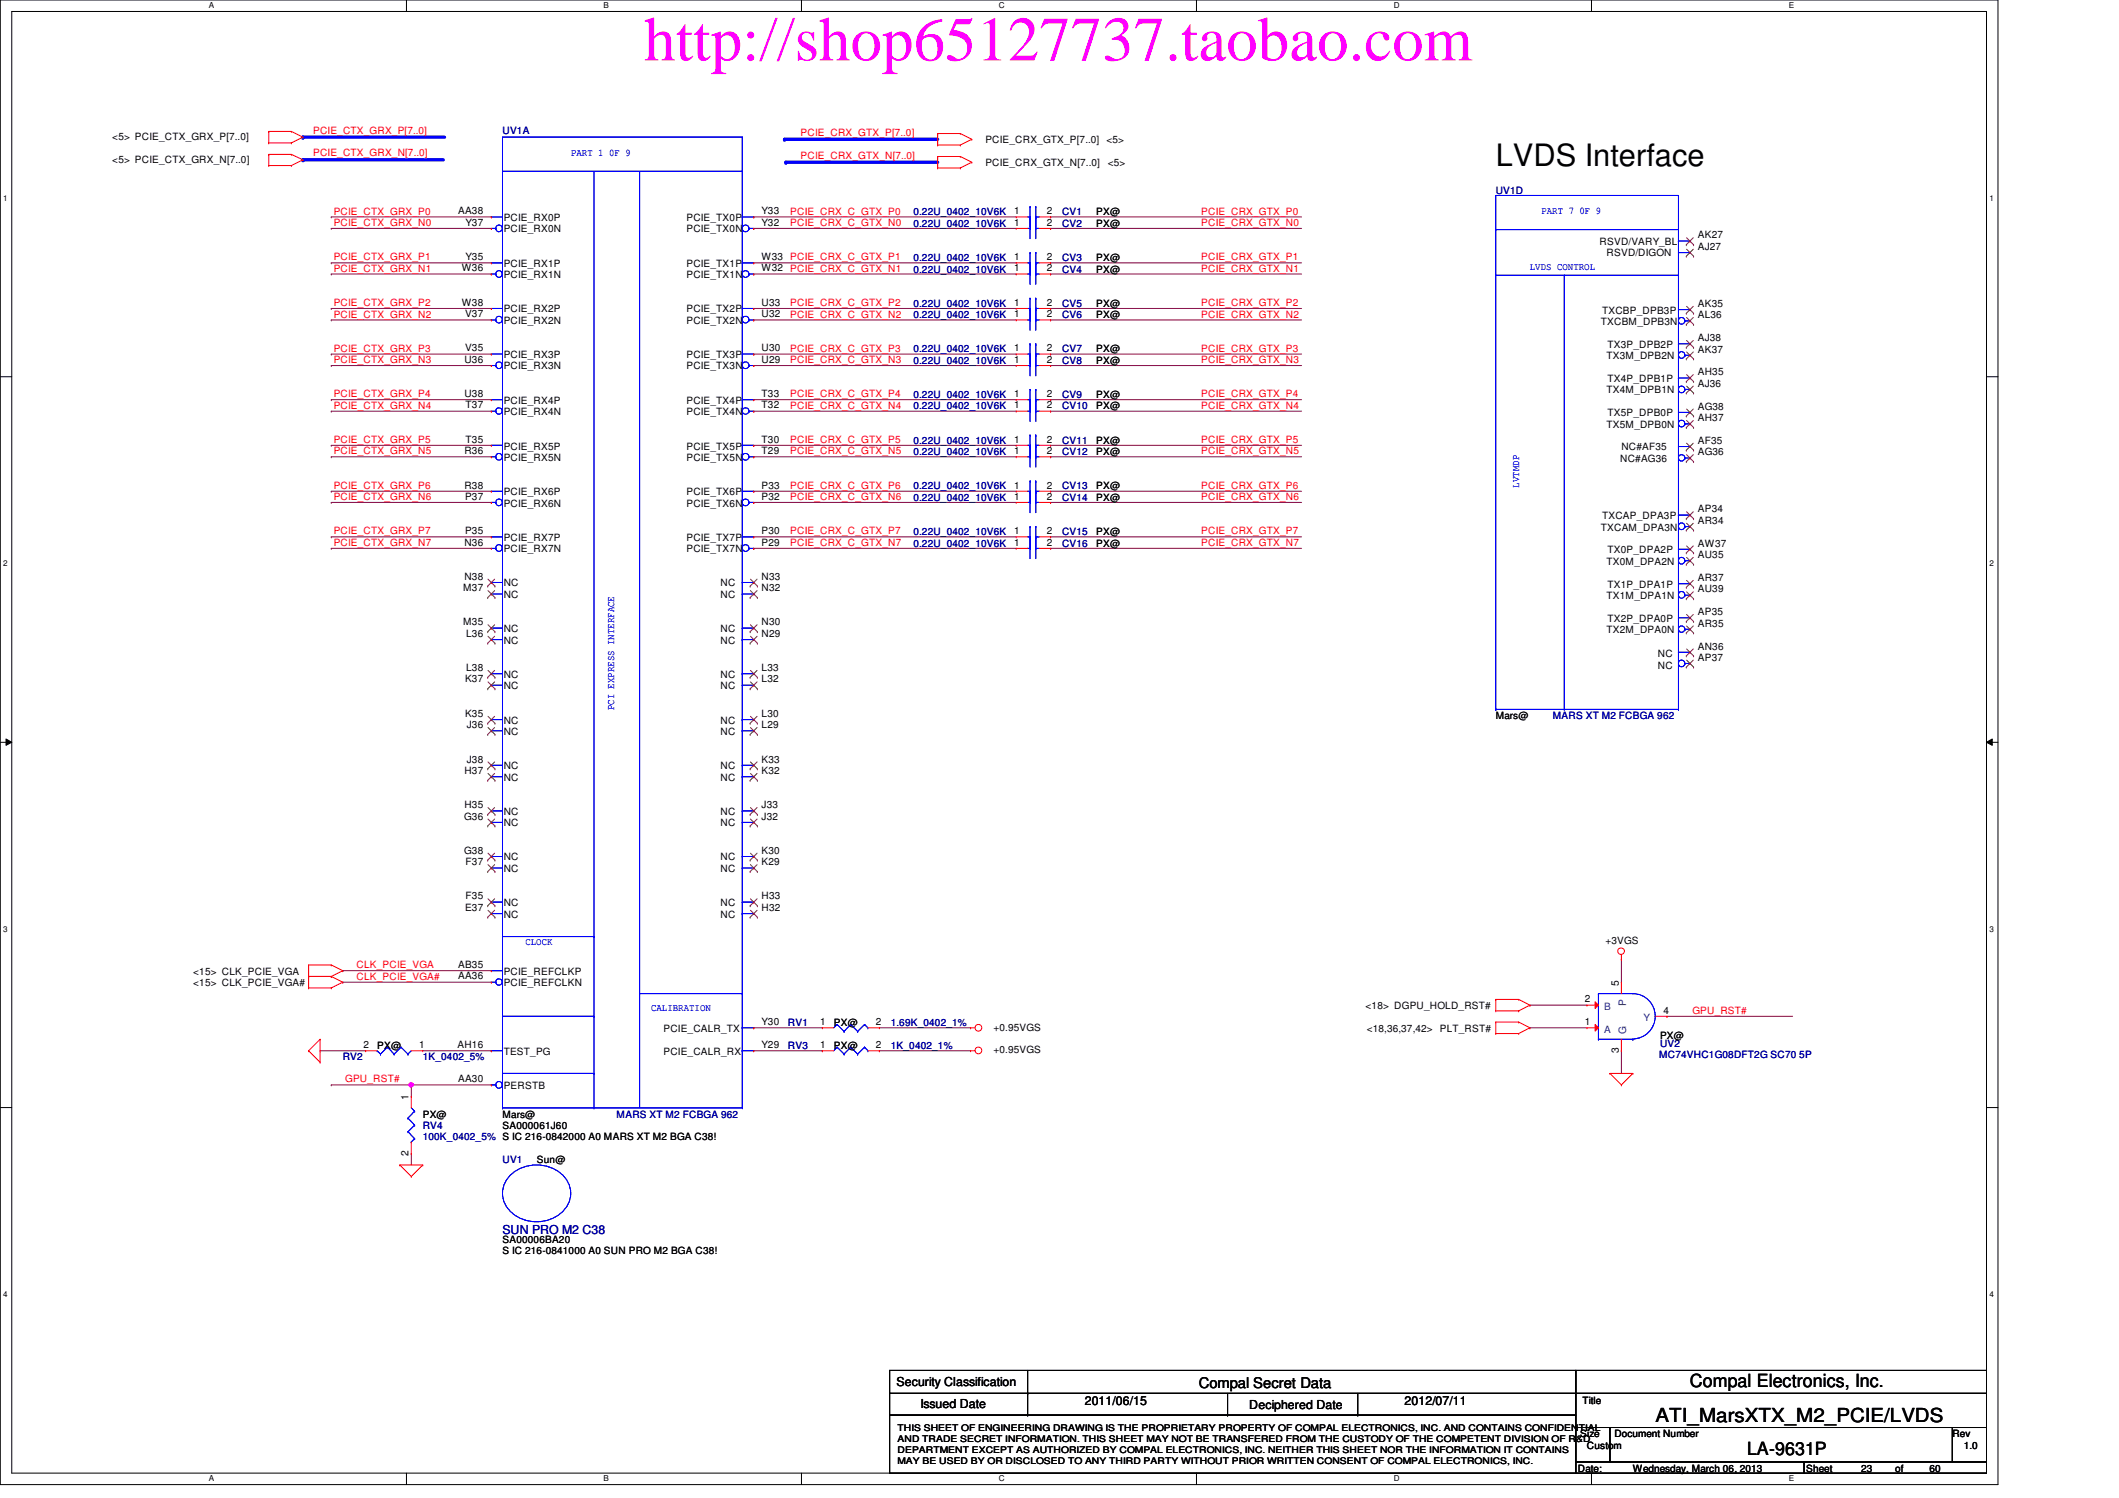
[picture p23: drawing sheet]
<svg xmlns="http://www.w3.org/2000/svg" width="297mm" height="210mm" viewBox="0 0 297 210" stroke-linecap="round" stroke-linejoin="round" font-family="sans-serif">
<defs><g id="words">
<text font-size="8.8" fill="#f0f" x="90.3" y="8.5">http://shop65127737.taobao.com</text>
<text font-size="4.3" x="209.7" y="23.3">LVDS Interface</text>
<text font-size="2.7" x="232.1" y="199.3">ATI_MarsXTX_M2_PCIE/LVDS</text>
<g font-size="2.5">
<text x="236.9" y="194.3">Compal Electronics, Inc.</text>
<text x="244.9" y="203.9">LA-9631P</text>
</g>
<text font-size="2.1" x="168.1" y="194.4">Compal Secret Data</text>
<text font-size="1.7" fill="#000080" x="70.4" y="172.8">SUN PRO M2 C38</text>
<g font-size="1.7">
<text x="125.7" y="194.3">Security Classification</text>
<text x="129" y="197.3">Issued Date</text>
<text x="152.1" y="196.8">2011/06/15</text>
<text x="175.1" y="197.5">Deciphered Date</text>
<text x="196.9" y="196.8">2012/07/11</text>
</g>
<g font-size="1.4">
<text x="15.7" y="19.6">&lt;5&gt; PCIE_CTX_GRX_P[7..0]</text>
<text x="15.7" y="22.8">&lt;5&gt; PCIE_CTX_GRX_N[7..0]</text>
<text x="138.1" y="20.1">PCIE_CRX_GTX_P[7..0]</text>
<text x="138.1" y="23.3">PCIE_CRX_GTX_N[7..0]</text>
<text x="155.1" y="20.1">&lt;5&gt;</text>
<text x="155.3" y="23.3">&lt;5&gt;</text>
<text x="64.2" y="30">AA38</text>
<text x="65.3" y="31.6">Y37</text>
<text x="70.6" y="32.6">PCIE_RX0N</text>
<text x="70.6" y="31">PCIE_RX0P</text>
<text x="96.2" y="32.6">PCIE_TX0N</text>
<text x="96.2" y="31">PCIE_TX0P</text>
<text x="106.8" y="31.6">Y32</text>
<text x="106.8" y="30">Y33</text>
<text x="142.2" y="30">1</text>
<text x="142.2" y="31.6">1</text>
<text x="146.8" y="30">2</text>
<text x="146.8" y="31.6">2</text>
<text x="153.7" y="30.2">PX@</text>
<text x="153.7" y="31.7">PX@</text>
<text x="224.2" y="34.3">RSVD/VARY_BL</text>
<text x="225.2" y="35.9">RSVD/DIGON</text>
<text x="238" y="35">AJ27</text>
<text x="238" y="33.4">AK27</text>
<text x="64.7" y="38">W36</text>
<text x="65.3" y="36.4">Y35</text>
<text x="70.6" y="39">PCIE_RX1N</text>
<text x="70.6" y="37.4">PCIE_RX1P</text>
<text x="96.2" y="39">PCIE_TX1N</text>
<text x="96.2" y="37.4">PCIE_TX1P</text>
<text x="106.8" y="38">W32</text>
<text x="106.8" y="36.4">W33</text>
<text x="142.2" y="38">1</text>
<text x="142.2" y="36.4">1</text>
<text x="146.8" y="38">2</text>
<text x="146.8" y="36.4">2</text>
<text x="153.7" y="38.2">PX@</text>
<text x="153.7" y="36.6">PX@</text>
<text x="64.7" y="42.8">W38</text>
<text x="65.2" y="44.4">V37</text>
<text x="70.6" y="45.4">PCIE_RX2N</text>
<text x="70.6" y="43.8">PCIE_RX2P</text>
<text x="96.2" y="45.4">PCIE_TX2N</text>
<text x="96.2" y="43.8">PCIE_TX2P</text>
<text x="106.8" y="44.4">U32</text>
<text x="106.8" y="42.8">U33</text>
<text x="142.2" y="42.8">1</text>
<text x="142.2" y="44.4">1</text>
<text x="146.8" y="42.8">2</text>
<text x="146.8" y="44.4">2</text>
<text x="153.7" y="43">PX@</text>
<text x="153.7" y="44.6">PX@</text>
<text x="224.4" y="45.5">TXCBM_DPB3N</text>
<text x="224.6" y="43.9">TXCBP_DPB3P</text>
<text x="238" y="47.8">AJ38</text>
<text x="238" y="44.6">AL36</text>
<text x="238" y="43">AK35</text>
<text x="65.1" y="50.8">U36</text>
<text x="65.2" y="49.2">V35</text>
<text x="70.6" y="51.8">PCIE_RX3N</text>
<text x="70.6" y="50.2">PCIE_RX3P</text>
<text x="96.2" y="51.8">PCIE_TX3N</text>
<text x="96.2" y="50.2">PCIE_TX3P</text>
<text x="106.8" y="50.8">U29</text>
<text x="106.8" y="49.2">U30</text>
<text x="142.2" y="49.2">1</text>
<text x="142.2" y="50.8">1</text>
<text x="146.8" y="49.2">2</text>
<text x="146.8" y="50.8">2</text>
<text x="153.7" y="49.4">PX@</text>
<text x="153.7" y="51">PX@</text>
<text x="225.2" y="50.3">TX3M_DPB2N</text>
<text x="225.3" y="53.5">TX4P_DPB1P</text>
<text x="225.3" y="48.7">TX3P_DPB2P</text>
<text x="238" y="52.6">AH35</text>
<text x="238" y="49.4">AK37</text>
<text x="65.1" y="55.6">U38</text>
<text x="65.3" y="57.2">T37</text>
<text x="70.6" y="56.6">PCIE_RX4P</text>
<text x="70.6" y="58.2">PCIE_RX4N</text>
<text x="96.2" y="58.2">PCIE_TX4N</text>
<text x="96.2" y="56.6">PCIE_TX4P</text>
<text x="106.8" y="57.2">T32</text>
<text x="106.8" y="55.6">T33</text>
<text x="142.2" y="57.2">1</text>
<text x="142.2" y="55.6">1</text>
<text x="146.8" y="57.2">2</text>
<text x="146.8" y="55.6">2</text>
<text x="153.7" y="57.4">PX@</text>
<text x="153.7" y="55.8">PX@</text>
<text x="225.2" y="59.9">TX5M_DPB0N</text>
<text x="225.2" y="55.1">TX4M_DPB1N</text>
<text x="225.3" y="58.3">TX5P_DPB0P</text>
<text x="238" y="59">AH37</text>
<text x="238" y="57.4">AG38</text>
<text x="238" y="54.2">AJ36</text>
<text x="65.1" y="63.6">R36</text>
<text x="65.3" y="62">T35</text>
<text x="70.6" y="64.6">PCIE_RX5N</text>
<text x="70.6" y="63">PCIE_RX5P</text>
<text x="96.2" y="64.6">PCIE_TX5N</text>
<text x="96.2" y="63">PCIE_TX5P</text>
<text x="106.8" y="63.6">T29</text>
<text x="106.8" y="62">T30</text>
<text x="142.2" y="63.6">1</text>
<text x="142.2" y="62">1</text>
<text x="146.8" y="63.6">2</text>
<text x="146.8" y="62">2</text>
<text x="153.7" y="63.8">PX@</text>
<text x="153.7" y="62.2">PX@</text>
<text x="227.1" y="64.7">NC#AG36</text>
<text x="227.3" y="63.1">NC#AF35</text>
<text x="238" y="63.8">AG36</text>
<text x="238" y="62.2">AF35</text>
<text x="65.1" y="68.5">R38</text>
<text x="65.2" y="70">P37</text>
<text x="70.6" y="69.4">PCIE_RX6P</text>
<text x="70.6" y="71">PCIE_RX6N</text>
<text x="96.2" y="71">PCIE_TX6N</text>
<text x="96.2" y="69.4">PCIE_TX6P</text>
<text x="106.8" y="70">P32</text>
<text x="106.8" y="68.5">P33</text>
<text x="142.2" y="70">1</text>
<text x="142.2" y="68.5">1</text>
<text x="146.8" y="70">2</text>
<text x="146.8" y="68.5">2</text>
<text x="153.7" y="70.2">PX@</text>
<text x="153.7" y="68.6">PX@</text>
<text x="238" y="71.8">AP34</text>
<text x="65.1" y="76.5">N36</text>
<text x="65.2" y="74.8">P35</text>
<text x="70.6" y="77.4">PCIE_RX7N</text>
<text x="70.6" y="75.8">PCIE_RX7P</text>
<text x="96.2" y="77.4">PCIE_TX7N</text>
<text x="96.2" y="75.8">PCIE_TX7P</text>
<text x="106.8" y="76.5">P29</text>
<text x="106.8" y="74.8">P30</text>
<text x="142.2" y="76.5">1</text>
<text x="142.2" y="74.8">1</text>
<text x="146.8" y="76.5">2</text>
<text x="146.8" y="74.8">2</text>
<text x="153.7" y="76.6">PX@</text>
<text x="153.7" y="75">PX@</text>
<text x="224.4" y="74.3">TXCAM_DPA3N</text>
<text x="224.6" y="72.7">TXCAP_DPA3P</text>
<text x="225.3" y="77.5">TX0P_DPA2P</text>
<text x="238" y="76.6">AW37</text>
<text x="238" y="73.4">AR34</text>
<text x="64.9" y="82.8">M37</text>
<text x="65.1" y="81.2">N38</text>
<text x="70.6" y="82.2">NC</text>
<text x="70.6" y="83.8">NC</text>
<text x="101" y="83.8">NC</text>
<text x="101" y="82.2">NC</text>
<text x="106.8" y="82.8">N32</text>
<text x="106.8" y="81.2">N33</text>
<text x="225.2" y="83.9">TX1M_DPA1N</text>
<text x="225.2" y="79.1">TX0M_DPA2N</text>
<text x="225.3" y="82.3">TX1P_DPA1P</text>
<text x="238" y="83">AU39</text>
<text x="238" y="81.4">AR37</text>
<text x="238" y="78.2">AU35</text>
<text x="64.9" y="87.6">M35</text>
<text x="65.4" y="89.2">L36</text>
<text x="70.6" y="88.6">NC</text>
<text x="101" y="88.6">NC</text>
<text x="106.8" y="89.2">N29</text>
<text x="106.8" y="87.6">N30</text>
<text x="225.2" y="88.7">TX2M_DPA0N</text>
<text x="225.3" y="87.1">TX2P_DPA0P</text>
<text x="238" y="87.8">AR35</text>
<text x="238" y="86.2">AP35</text>
<text x="65.2" y="95.6">K37</text>
<text x="65.4" y="94">L38</text>
<text x="70.6" y="95">NC</text>
<text x="70.6" y="90.2">NC</text>
<text x="101" y="95">NC</text>
<text x="101" y="90.2">NC</text>
<text x="106.8" y="95.6">L32</text>
<text x="106.8" y="94">L33</text>
<text x="232.4" y="93.7">NC</text>
<text x="232.4" y="92.1">NC</text>
<text x="238" y="92.6">AP37</text>
<text x="238" y="91">AN36</text>
<text x="65.2" y="100.5">K35</text>
<text x="70.6" y="101.4">NC</text>
<text x="70.6" y="96.6">NC</text>
<text x="101" y="101.4">NC</text>
<text x="101" y="96.6">NC</text>
<text x="106.8" y="100.5">L30</text>
<text x="209.7" y="100.8">Mars@</text>
<text x="65.4" y="106.8">J38</text>
<text x="65.4" y="102">J36</text>
<text x="70.6" y="107.8">NC</text>
<text x="70.6" y="103">NC</text>
<text x="101" y="107.8">NC</text>
<text x="101" y="103">NC</text>
<text x="106.8" y="106.8">K33</text>
<text x="106.8" y="102">L29</text>
<text x="65.1" y="113.2">H35</text>
<text x="65.1" y="108.5">H37</text>
<text x="70.6" y="109.4">NC</text>
<text x="101" y="109.4">NC</text>
<text x="106.8" y="113.2">J33</text>
<text x="106.8" y="108.5">K32</text>
<text x="65.1" y="119.6">G38</text>
<text x="65.1" y="114.9">G36</text>
<text x="70.6" y="115.8">NC</text>
<text x="70.6" y="114.2">NC</text>
<text x="101" y="115.8">NC</text>
<text x="101" y="114.2">NC</text>
<text x="106.8" y="119.6">K30</text>
<text x="106.8" y="114.9">J32</text>
<text x="65.3" y="121.2">F37</text>
<text x="70.6" y="120.6">NC</text>
<text x="70.6" y="122.2">NC</text>
<text x="101" y="122.2">NC</text>
<text x="101" y="120.6">NC</text>
<text x="106.8" y="121.2">K29</text>
<text x="65.2" y="127.6">E37</text>
<text x="65.3" y="126">F35</text>
<text x="70.6" y="128.6">NC</text>
<text x="70.6" y="127">NC</text>
<text x="101" y="128.6">NC</text>
<text x="101" y="127">NC</text>
<text x="106.8" y="127.6">H32</text>
<text x="106.8" y="126">H33</text>
<text x="27.1" y="136.6">&lt;15&gt; CLK_PCIE_VGA</text>
<text x="64.2" y="137.2">AA36</text>
<text x="64.2" y="135.6">AB35</text>
<text x="70.6" y="136.6">PCIE_REFCLKP</text>
<text x="225" y="132.2">+3VGS</text>
<text x="27.1" y="138.2">&lt;15&gt; CLK_PCIE_VGA#</text>
<text x="70.6" y="138.2">PCIE_REFCLKN</text>
<text x="106.8" y="143.6">Y30</text>
<text x="115" y="143.6">1</text>
<text x="116.9" y="143.8">PX@</text>
<text x="122.8" y="143.6">2</text>
<text x="191.4" y="141.4">&lt;18&gt; DGPU_HOLD_RST#</text>
<text x="222.2" y="140.5">2</text>
<text x="222.2" y="143.6">1</text>
<text x="226.9" y="138.1" transform="rotate(-90 226.9 138.1)">5</text>
<text x="233.2" y="142">4</text>
<text x="51" y="146.9">2</text>
<text x="52.9" y="147">PX@</text>
<text x="58.8" y="146.9">1</text>
<text x="64.1" y="146.9">AH16</text>
<text x="70.6" y="147.8">TEST_PG</text>
<text x="93" y="147.8">PCIE_CALR_RX</text>
<text x="93" y="144.6">PCIE_CALR_TX</text>
<text x="106.8" y="146.9">Y29</text>
<text x="115" y="146.9">1</text>
<text x="116.9" y="147">PX@</text>
<text x="122.8" y="146.9">2</text>
<text x="139.3" y="147.6">+0.95VGS</text>
<text x="139.3" y="144.4">+0.95VGS</text>
<text x="191.6" y="144.6">&lt;18,36,37,42&gt;</text>
<text x="201.8" y="144.6">PLT_RST#</text>
<text x="226.9" y="147.5" transform="rotate(-90 226.9 147.5)">3</text>
<text x="232.7" y="145.5">PX@</text>
<text x="57.3" y="154.1" transform="rotate(-90 57.3 154.1)">1</text>
<text x="64.2" y="151.6">AA30</text>
<text x="70.6" y="152.6">PERSTB</text>
<text x="57.3" y="161.9" transform="rotate(-90 57.3 161.9)">2</text>
<text x="59.3" y="156.6">PX@</text>
<text x="70.4" y="156.6">Mars@</text>
<text x="70.4" y="158.2">SA000061J60</text>
<text x="70.4" y="159.8">S IC 216-0842000 A0 MARS XT M2 BGA C38!</text>
<text x="75.3" y="163">Sun@</text>
<text x="70.4" y="175.8">S IC 216-0841000 A0 SUN PRO M2 BGA C38!</text>
<text x="70.4" y="174.2">SA00006BA20</text>
<text x="221.8" y="196.8">Title</text>
<text x="221.5" y="201.4">Size</text>
<text x="222.5" y="203">Custom</text>
<text x="226.3" y="201.4">Document Number</text>
<text x="273.7" y="201.4">Rev</text>
<text x="275.3" y="203">1.0</text>
<text x="221.2" y="206.2">Date:</text>
<text x="228.9" y="206.2">Wednesday, March 06, 2013</text>
<text x="253.2" y="206.2">Sheet</text>
<text x="260.9" y="206.2">23</text>
<text x="265.7" y="206.2">of</text>
<text x="270.5" y="206.2">60</text>
</g>
<g font-size="1.4" fill="#f00">
<text x="43.9" y="18.8">PCIE_CTX_GRX_P[7..0]</text>
<text x="43.9" y="21.9">PCIE_CTX_GRX_N[7..0]</text>
<text x="112.2" y="19">PCIE_CRX_GTX_P[7..0]</text>
<text x="112.2" y="22.3">PCIE_CRX_GTX_N[7..0]</text>
<text x="46.8" y="30.1">PCIE_CTX_GRX_P0</text>
<text x="46.8" y="31.7">PCIE_CTX_GRX_N0</text>
<text x="110.8" y="30.1">PCIE_CRX_C_GTX_P0</text>
<text x="110.8" y="31.7">PCIE_CRX_C_GTX_N0</text>
<text x="168.4" y="30.1">PCIE_CRX_GTX_P0</text>
<text x="168.4" y="31.7">PCIE_CRX_GTX_N0</text>
<text x="46.8" y="36.5">PCIE_CTX_GRX_P1</text>
<text x="46.8" y="38.1">PCIE_CTX_GRX_N1</text>
<text x="110.8" y="36.5">PCIE_CRX_C_GTX_P1</text>
<text x="110.8" y="38.1">PCIE_CRX_C_GTX_N1</text>
<text x="168.4" y="38.1">PCIE_CRX_GTX_N1</text>
<text x="168.4" y="36.5">PCIE_CRX_GTX_P1</text>
<text x="46.8" y="42.9">PCIE_CTX_GRX_P2</text>
<text x="46.8" y="44.5">PCIE_CTX_GRX_N2</text>
<text x="110.8" y="42.9">PCIE_CRX_C_GTX_P2</text>
<text x="110.8" y="44.5">PCIE_CRX_C_GTX_N2</text>
<text x="168.4" y="42.9">PCIE_CRX_GTX_P2</text>
<text x="168.4" y="44.5">PCIE_CRX_GTX_N2</text>
<text x="46.8" y="49.3">PCIE_CTX_GRX_P3</text>
<text x="46.8" y="50.9">PCIE_CTX_GRX_N3</text>
<text x="110.8" y="49.3">PCIE_CRX_C_GTX_P3</text>
<text x="110.8" y="50.9">PCIE_CRX_C_GTX_N3</text>
<text x="168.4" y="50.9">PCIE_CRX_GTX_N3</text>
<text x="168.4" y="49.3">PCIE_CRX_GTX_P3</text>
<text x="46.8" y="55.7">PCIE_CTX_GRX_P4</text>
<text x="46.8" y="57.3">PCIE_CTX_GRX_N4</text>
<text x="110.8" y="55.7">PCIE_CRX_C_GTX_P4</text>
<text x="110.8" y="57.3">PCIE_CRX_C_GTX_N4</text>
<text x="168.4" y="57.3">PCIE_CRX_GTX_N4</text>
<text x="168.4" y="55.7">PCIE_CRX_GTX_P4</text>
<text x="46.8" y="62.1">PCIE_CTX_GRX_P5</text>
<text x="46.8" y="63.7">PCIE_CTX_GRX_N5</text>
<text x="110.8" y="62.1">PCIE_CRX_C_GTX_P5</text>
<text x="110.8" y="63.7">PCIE_CRX_C_GTX_N5</text>
<text x="168.4" y="63.7">PCIE_CRX_GTX_N5</text>
<text x="168.4" y="62.1">PCIE_CRX_GTX_P5</text>
<text x="46.8" y="68.5">PCIE_CTX_GRX_P6</text>
<text x="46.8" y="70.1">PCIE_CTX_GRX_N6</text>
<text x="110.8" y="68.5">PCIE_CRX_C_GTX_P6</text>
<text x="110.8" y="70.1">PCIE_CRX_C_GTX_N6</text>
<text x="168.4" y="68.5">PCIE_CRX_GTX_P6</text>
<text x="168.4" y="70.1">PCIE_CRX_GTX_N6</text>
<text x="46.8" y="74.9">PCIE_CTX_GRX_P7</text>
<text x="46.8" y="76.5">PCIE_CTX_GRX_N7</text>
<text x="110.8" y="74.9">PCIE_CRX_C_GTX_P7</text>
<text x="110.8" y="76.5">PCIE_CRX_C_GTX_N7</text>
<text x="168.4" y="76.5">PCIE_CRX_GTX_N7</text>
<text x="168.4" y="74.9">PCIE_CRX_GTX_P7</text>
<text x="50" y="135.7">CLK_PCIE_VGA</text>
<text x="50" y="137.3">CLK_PCIE_VGA#</text>
<text x="237.2" y="142.1">GPU_RST#</text>
<text x="48.4" y="151.7">GPU_RST#</text>
</g>
<g font-size="1.4" fill="#000080">
<text x="70.4" y="18.8">UV1A</text>
<text x="209.7" y="27.1">UV1D</text>
<text x="128.1" y="30.2">0.22U_0402_10V6K</text>
<text x="128.1" y="31.7">0.22U_0402_10V6K</text>
<text x="148.9" y="30.2">CV1</text>
<text x="148.9" y="31.7">CV2</text>
<text x="128.1" y="38.2">0.22U_0402_10V6K</text>
<text x="128.1" y="36.6">0.22U_0402_10V6K</text>
<text x="148.9" y="38.2">CV4</text>
<text x="148.9" y="36.6">CV3</text>
<text x="128.1" y="43">0.22U_0402_10V6K</text>
<text x="128.1" y="44.6">0.22U_0402_10V6K</text>
<text x="148.9" y="43">CV5</text>
<text x="148.9" y="44.6">CV6</text>
<text x="128.1" y="49.4">0.22U_0402_10V6K</text>
<text x="128.1" y="51">0.22U_0402_10V6K</text>
<text x="148.9" y="49.4">CV7</text>
<text x="148.9" y="51">CV8</text>
<text x="128.1" y="57.4">0.22U_0402_10V6K</text>
<text x="128.1" y="55.8">0.22U_0402_10V6K</text>
<text x="148.9" y="57.4">CV10</text>
<text x="148.9" y="55.8">CV9</text>
<text x="128.1" y="63.8">0.22U_0402_10V6K</text>
<text x="128.1" y="62.2">0.22U_0402_10V6K</text>
<text x="148.9" y="63.8">CV12</text>
<text x="148.9" y="62.2">CV11</text>
<text x="128.1" y="70.2">0.22U_0402_10V6K</text>
<text x="128.1" y="68.6">0.22U_0402_10V6K</text>
<text x="148.9" y="70.2">CV14</text>
<text x="148.9" y="68.6">CV13</text>
<text x="128.1" y="76.6">0.22U_0402_10V6K</text>
<text x="128.1" y="75">0.22U_0402_10V6K</text>
<text x="148.9" y="76.6">CV16</text>
<text x="148.9" y="75">CV15</text>
<text x="217.7" y="100.8">MARS XT M2 FCBGA 962</text>
<text x="110.4" y="143.8">RV1</text>
<text x="124.9" y="143.8">1.69K_0402_1%</text>
<text x="48" y="148.6">RV2</text>
<text x="59.3" y="148.6">1K_0402_5%</text>
<text x="110.4" y="147">RV3</text>
<text x="124.9" y="147">1K_0402_1%</text>
<text x="232.6" y="148.3">MC74VHC1G08DFT2G SC70 5P</text>
<text x="232.7" y="146.6">UV2</text>
<text x="59.3" y="158.2">RV4</text>
<text x="59.3" y="159.8">100K_0402_5% S IC 216-0842000 A0 MARS XT M2 BGA C38!</text>
<text x="86.4" y="156.6">MARS XT M2 FCBGA 962</text>
<text x="70.4" y="163">UV1</text>
</g>
<g font-size="1.4" fill="#00f">
<text x="80" y="21.8">PART 1 0F 9</text>
<text x="216.1" y="30">PART 7 0F 9</text>
<text x="214.5" y="37.8">LVDS CONTROL</text>
<text x="213" y="68.3" transform="rotate(-90 213 68.3)">LVTMDP</text>
<text x="86.1" y="99.5" transform="rotate(-90 86.1 99.5)">PCI EXPRESS INTERFACE</text>
<text x="73.7" y="132.4">CLOCK</text>
<text x="91.3" y="141.7">CALIBRATION</text>
</g>
<g font-size="1.4" fill="#004080">
<text x="224.9" y="141.5">B</text>
<text x="228" y="141" transform="rotate(-90 228 141)">P</text>
<text x="230.4" y="143.1">Y</text>
<text x="224.9" y="144.7">A</text>
<text x="228" y="144.8" transform="rotate(-90 228 144.8)">G</text>
</g>
<g font-size="1.3">
<text x="125.8" y="200.6">THIS SHEET OF ENGINEERING DRAWING IS THE PROPRIETARY PROPERTY OF COMPAL ELECTRONICS, INC. AND CONTAINS CONFIDENTIAL</text>
<text x="125.8" y="202.1">AND TRADE SECRET INFORMATION. THIS SHEET MAY NOT BE TRANSFERED FROM THE CUSTODY OF THE COMPETENT DIVISION OF R&amp;D</text>
<text x="125.8" y="203.6">DEPARTMENT EXCEPT AS AUTHORIZED BY COMPAL ELECTRONICS, INC. NEITHER THIS SHEET NOR THE INFORMATION IT CONTAINS</text>
<text x="125.8" y="205.1">MAY BE USED BY OR DISCLOSED TO ANY THIRD PARTY WITHOUT PRIOR WRITTEN CONSENT OF COMPAL ELECTRONICS, INC.</text>
</g>
<g font-size="1.1">
<text x="29.3" y="1.1">A</text>
<text x="84.6" y="1.1">B</text>
<text x="140" y="1.1">C</text>
<text x="195.4" y="1.1">D</text>
<text x="250.7" y="1.1">E</text>
<text x=".5" y="28.2">1</text>
<text x="278.9" y="28.2">1</text>
<text x=".5" y="79.3">2</text>
<text x="278.9" y="79.3">2</text>
<text x=".5" y="130.6">3</text>
<text x="278.9" y="130.6">3</text>
<text x=".5" y="181.7">4</text>
<text x="278.9" y="181.7">4</text>
<text x="29.3" y="207.6">A</text>
<text x="84.6" y="207.6">B</text>
<text x="140" y="207.6">C</text>
<text x="195.4" y="207.6">D</text>
<text x="250.7" y="207.6">E</text>
</g>
</g></defs>
<path d="M0 0h280.1v208h-280.1zM1.6 1.6h276.9v204.8h-276.9z" fill="none" stroke="#000" stroke-width=".14"/>
<g fill="#fff">
<path d="M29.3 .2h.7v1.2h-.7z"/>
<path d="M29.3 206.6h.7v1.2h-.7z"/>
</g>
<path d="M57 0v1.6M57 206.4v1.6" fill="none" stroke="#000" stroke-width=".14"/>
<g fill="#fff">
<path d="M84.6 .2h.7v1.2h-.7z"/>
<path d="M84.6 206.6h.7v1.2h-.7z"/>
</g>
<path d="M112.3 0v1.6M112.3 206.4v1.6" fill="none" stroke="#000" stroke-width=".14"/>
<g fill="#fff">
<path d="M140 .2h.8v1.2h-.8z"/>
<path d="M140 206.6h.8v1.2h-.8z"/>
</g>
<path d="M167.7 0v1.6M167.7 206.4v1.6" fill="none" stroke="#000" stroke-width=".14"/>
<g fill="#fff">
<path d="M195.4 .2h.7v1.2h-.7z"/>
<path d="M195.4 206.6h.7v1.2h-.7z"/>
</g>
<path d="M223.1 0v1.6M223.1 206.4v1.6" fill="none" stroke="#000" stroke-width=".14"/>
<g fill="#fff">
<path d="M250.7 .2h.8v1.2h-.8z"/>
<path d="M250.7 206.6h.8v1.2h-.8z"/>
<path d="M.5 27.2h.6v1.2h-.6z"/>
<path d="M278.9 27.2h.6v1.2h-.6z"/>
<path d="M.5 78.4h.6v1.1h-.6z"/>
<path d="M278.9 78.4h.6v1.1h-.6z"/>
</g>
<path d="M0 52.8h1.6M278.5 52.8h1.6" fill="none" stroke="#000" stroke-width=".14"/>
<g fill="#fff">
<path d="M.5 129.6h.6v1.2h-.6z"/>
<path d="M278.9 129.6h.6v1.2h-.6z"/>
</g>
<path d="M0 104h1.6M.8 103.5l.8 .5-.8 .4zM278.5 104l.8-.5v.9zM278.5 104h1.6" fill="none" stroke="#000" stroke-width=".14"/>
<path d="M.8 103.5l.8 .5-.8 .4zM278.5 104l.8-.5v.9z" fill="#000"/>
<g fill="#fff">
<path d="M.5 180.8h.6v1.1h-.6z"/>
<path d="M278.9 180.8h.6v1.1h-.6z"/>
</g>
<path d="M0 155.2h1.6M278.5 155.2h1.6" fill="none" stroke="#000" stroke-width=".14"/>
<g fill="none" stroke="#800040" stroke-width=".14">
<path d="M46.4 36.8h.1M46.4 38.4h.1M46.4 30.4h.1M46.4 32h.1M46.4 36.8h22.5M46.4 38.4h22.5M46.4 30.4h22.5M46.4 32h22.5M105.7 36.8h.1M105.7 38.4h.1M105.7 30.4h.1M105.7 32h.1"/>
<path d="M105.7 36.8h36.7M105.7 38.4h36.7M105.7 30.4h36.7M105.7 32h36.7M147.3 38.4h.1M147.3 36.8h.1M147.3 30.4h.1M147.3 32h.1M147.3 36.8h35.2M147.3 38.4h35.2M147.3 30.4h35.2M147.3 32h35.2"/>
<path d="M46.4 56h.1M46.4 57.6h.1M46.4 49.6h.1M46.4 51.2h.1M46.4 43.2h.1M46.4 44.8h.1M46.4 56h22.5M46.4 57.6h22.5M46.4 49.6h22.5M46.4 51.2h22.5M46.4 43.2h22.5M46.4 44.8h22.5"/>
<path d="M105.7 56h.1M105.7 57.6h.1M105.7 49.6h.1M105.7 51.2h.1M105.7 43.2h.1M105.7 44.8h.1M105.7 56h36.7M105.7 57.6h36.7M105.7 49.6h36.7M105.7 51.2h36.7M105.7 43.2h36.7M105.7 44.8h36.7"/>
<path d="M147.3 57.6h.1M147.3 56h.1M147.3 51.2h.1M147.3 49.6h.1M147.3 43.2h.1M147.3 44.8h.1M147.3 56h35.2M147.3 57.6h35.2M147.3 49.6h35.2M147.3 51.2h35.2M147.3 43.2h35.2M147.3 44.8h35.2"/>
<path d="M46.4 62.4h.1M46.4 64h.1M46.4 75.2h.1M46.4 76.8h.1M46.4 68.8h.1M46.4 70.4h.1M46.4 68.8h22.5M46.4 70.4h22.5M46.4 75.2h22.5M46.4 76.8h22.5M46.4 62.4h22.5M46.4 64h22.5"/>
<path d="M105.7 68.8h.1M105.7 70.4h.1M105.7 75.2h.1M105.7 76.8h.1M105.7 62.4h.1M105.7 64h.1M105.7 68.8h36.7M105.7 70.4h36.7M105.7 75.2h36.7M105.7 76.8h36.7M105.7 62.4h36.7M105.7 64h36.7"/>
<path d="M147.3 68.8h.1M147.3 70.4h.1M147.3 76.8h.1M147.3 75.2h.1M147.3 64h.1M147.3 62.4h.1M147.3 68.8h35.2M147.3 70.4h35.2M147.3 75.2h35.2M147.3 76.8h35.2M147.3 62.4h35.2M147.3 64h35.2"/>
<path d="M48 136h.1M48 137.6h.1M48 136h20.9M48 137.6h20.9"/>
</g>
<path d="M42.5 19.2h19.8" fill="none" stroke="#00f" stroke-width=".47"/>
<circle cx="42.5" cy="19.2" r=".23" fill="#00f"/>
<path d="M42.5 22.4h19.6" fill="none" stroke="#00f" stroke-width=".47"/>
<circle cx="42.5" cy="22.4" r=".23" fill="#00f"/>
<path d="M110 19.5h21.4" fill="none" stroke="#00f" stroke-width=".47"/>
<circle cx="110" cy="19.5" r=".23" fill="#00f"/>
<path d="M110.1 22.7h21.3" fill="none" stroke="#00f" stroke-width=".47"/>
<circle cx="110.1" cy="22.7" r=".23" fill="#00f"/>
<path d="M57.7 152h.1M57.7 152h11.2" fill="none" stroke="#800040" stroke-width=".14"/>
<circle cx="57.6" cy="152" r=".31" fill="#f0f"/>
<circle cx="57.6" cy="152" r=".31" fill="none" stroke="#f0f" stroke-width=".14"/>
<g fill="none" stroke="#800040" stroke-width=".14">
<path d="M227.3 134.4h.1M227.3 134.4v3.2M44.9 147.2h.1M44.9 147.2h6.4M46.4 152h.1M46.4 152h11.3M57.7 152h.1M57.7 152v1.6M59.3 147.2h9.6M68.9 147.2h.1M105.7 144h.1M105.7 144h9.6"/>
<path d="M105.7 147.2h9.6M115.3 147.2h.1M123.3 147.2h.1M123.3 144h12.8M123.3 147.2h12.8M136.1 144h.1M214.5 144h.1M214.5 140.8h.1M214.5 144h8M214.5 140.8h8M227.3 147.2h.1M227.3 147.2v3.2"/>
<path d="M233.7 142.4h.1M233.7 142.4h17.6M57.7 161.6h.1M57.7 161.6v1.6"/>
</g>
<g fill="none" stroke="#f00" stroke-width=".14">
<path d="M37.7 18.4h.1M37.7 18.4h3.1M37.7 18.4v1.6M40.8 18.4h.1M40.8 18.4l1.7 .8M42.5 19.2h.1M42.5 19.2l-1.7 .8M131.4 18.7h.1M131.4 18.7h3.2M131.4 18.7v1.6M134.6 18.7h.1M134.6 18.7l1.6 .8"/>
<path d="M136.2 19.5h.1M136.2 19.5l-1.6 .8M37.7 20h.1M37.7 23.2h.1M37.7 21.6h.1M37.7 20h3.1M37.7 21.6v1.6M37.7 21.6h3.1M37.7 23.2h3.1M40.8 20h.1M40.8 21.6h.1M40.8 23.2h.1"/>
<path d="M40.8 21.6l1.7 .8M42.5 22.4h.1M42.5 22.4l-1.7 .8M131.4 20.3h.1M131.4 23.5h.1M131.4 21.9h.1M131.4 20.3h3.2M131.4 21.9v1.6M131.4 21.9h3.2M131.4 23.5h3.2M134.6 20.3h.1M134.6 21.9h.1"/>
<path d="M134.6 23.5h.1M134.6 21.9l1.6 .8M136.2 22.7h.1M136.2 22.7l-1.6 .8M142.4 70.4h.1M142.4 70.4h1.7M145.7 70.4h1.6M147.3 70.4h.1M43.3 135.2h.1M43.3 136.8h.1M43.3 138.4h.1M43.3 136.8h3.1"/>
<path d="M43.3 135.2h3.1M43.3 135.2v3.2M43.3 138.4h3.1M46.4 136.8h.1M46.4 135.2h.1M46.4 138.4h.1M46.4 135.2l1.6 .8M46.4 136.8l1.6 .8M48 136h.1M48 137.6h.1M48 136l-1.6 .8M48 137.6l-1.6 .8"/>
<path d="M227.3 134.4h.1M227.3 133.8v.6M43.3 147.2h.1M43.3 147.2l1.6 1.6M44.9 145.6h.1M44.9 148.8h.1M44.9 145.6v3.2M44.9 145.6l-1.6 1.6M115.3 147.2h.1M115.3 147.2h1.6M121.7 147.2h1.6M123.3 147.2h.1"/>
<path d="M136.1 147.2h.1M136.1 144h.1M136.1 147.2h.6M136.1 144h.6M209.7 144.8h.1M209.7 143.2h.1M209.7 141.6h.1M209.7 140h.1M209.7 143.2h3.2M209.7 144.8h3.2M209.7 140v1.6M209.7 143.2v1.6"/>
<path d="M209.7 140h3.2M209.7 141.6h3.2M212.9 143.2h.1M212.9 144.8h.1M212.9 140h.1M212.9 141.6h.1M212.9 143.2l1.6 .8M212.9 140l1.6 .8M214.5 144h.1M214.5 140.8h.1M214.5 144l-1.6 .8M214.5 140.8l-1.6 .8"/>
<path d="M225.7 150.4h.1M225.7 150.4h3.2M225.7 150.4l1.6 1.6M227.3 152h.1M228.9 150.4h.1M228.9 150.4l-1.6 1.6M56 163.2h.1M56 163.2h3.3M56 163.2l1.7 1.6M57.7 164.8h.1M59.3 163.2h.1M59.3 163.2l-1.6 1.6"/>
<circle cx="227.2" cy="133.3" r=".46"/>
<circle cx="137.1" cy="147.2" r=".47"/>
<circle cx="137.1" cy="144" r=".47"/>
</g>
<g fill="none" stroke="#000" stroke-width=".14">
<path d="M124.7 192h96.2v3.2h-96.2zM124.7 195.2h96.2v3.1h-96.2zM124.7 198.3h96.2v8.1h-96.2zM144.1 195.2h.1M144.1 198.3h.1M144.1 192v6.3M172.1 198.3h.1M172.1 195.2v3.1M190.3 198.3h.1M190.3 195.2v3.1M220.9 192h57.6v3.2h-57.6zM220.9 195.2h57.6v4.8h-57.6z"/>
<path d="M220.9 200h4.8v4.9h-4.8zM220.9 204.9h32v1.5h-32zM225.7 200h48v4.9h-48zM252.9 204.9h25.6v1.5h-25.6zM273.7 200h4.8v4.9h-4.8z"/>
</g>
<g fill="none" stroke="#00f" stroke-width=".14">
<path d="M144.1 70.4h.3M144.4 70.4h.1M144.4 69h.1M144.4 69v2.8M145.2 69h.1M145.2 70.4h.1M145.2 70.4h.5M145.2 69v2.8M224.1 139.2h.1M224.1 139.2h4.8a3.2 3.2 0 0 1 3.1 3.2 3.2 3.2 0 0 1-3.1 3.2M224.1 139.2v6.4M117.3 146.7h.1"/>
<path d="M117.3 146.7l-.4 .5M117.3 146.7l1 1M118.3 147.7h.1M119.2 146.7h.1M119.2 146.7l-.9 1M119.2 146.7l1 1M120.2 147.7h.1M121.2 146.7h.1M121.2 146.7l-1 1M121.2 146.7l.5 .5M121.7 147.2h.1M224.1 145.6h.1"/>
<path d="M224.1 145.6h4.8M228.9 145.6h.1M71.6 164.7a5.4 5.4 0 0 1 7.7 .5 3.5 3.5 0 0 1-1 5 5.3 5.3 0 0 1-7.2-1 3.5 3.5 0 0 1 .5-4.5z"/>
</g>
<path d="M223.6 140.4l.5 .4-.5 .5z" fill="#f00"/>
<path d="M222.5 140.8h.1M222.5 140.8h1.6M223.6 140.4l.5 .4-.5 .5z" fill="none" stroke="#f00" stroke-width=".14"/>
<path d="M223.6 143.6l.5 .4-.5 .5z" fill="#f00"/>
<g fill="none" stroke="#f00" stroke-width=".14">
<path d="M68.9 38.4h.1M68.9 36.8h.1M68.9 32h.1M68.9 30.4h.1M105.7 38.4h.1M105.7 36.8h.1M105.7 32h.1M105.7 30.4h.1M142.4 38.4h.1M142.4 36.8h.1M142.4 30.4h.1M142.4 32h.1"/>
<path d="M142.4 38.4h1.7M142.4 36.8h1.7M142.4 30.4h1.7M142.4 32h1.7M145.7 38.4h1.6M145.7 36.8h1.6M145.7 30.4h1.6M145.7 32h1.6M147.3 38.4h.1M147.3 36.8h.1M147.3 30.4h.1M147.3 32h.1"/>
<path d="M236.9 35.4h.1M236.9 33.8h.1M68.9 57.6h.1M68.9 56h.1M68.9 51.2h.1M68.9 49.6h.1M68.9 44.8h.1M68.9 43.2h.1M105.7 57.6h.1M105.7 56h.1M105.7 51.2h.1M105.7 49.6h.1"/>
<path d="M105.7 44.8h.1M105.7 43.2h.1M142.4 43.2h.1M142.4 57.6h.1M142.4 56h.1M142.4 49.6h.1M142.4 44.8h.1M142.4 51.2h.1M142.4 43.2h1.7M142.4 57.6h1.7M142.4 56h1.7M142.4 49.6h1.7"/>
<path d="M142.4 44.8h1.7M142.4 51.2h1.7M145.7 43.2h1.6M145.7 57.6h1.6M145.7 56h1.6M145.7 49.6h1.6M145.7 44.8h1.6M145.7 51.2h1.6M147.3 43.2h.1M147.3 57.6h.1M147.3 56h.1M147.3 49.6h.1"/>
<path d="M147.3 44.8h.1M147.3 51.2h.1M236.9 59.4h.1M236.9 57.8h.1M236.9 54.6h.1M236.9 53h.1M236.9 49.8h.1M236.9 48.2h.1M236.9 45h.1M236.9 43.4h.1M68.9 76.8h.1M68.9 75.2h.1"/>
<path d="M68.9 70.4h.1M68.9 68.8h.1M68.9 64h.1M68.9 62.4h.1M105.7 76.8h.1M105.7 75.2h.1M105.7 70.4h.1M105.7 68.8h.1M105.7 64h.1M105.7 62.4h.1M142.4 64h.1M142.4 68.8h.1"/>
<path d="M142.4 62.4h.1M142.4 76.8h.1M142.4 75.2h.1M142.4 64h1.7M142.4 68.8h1.7M142.4 62.4h1.7M142.4 76.8h1.7M142.4 75.2h1.7M145.7 64h1.6M145.7 68.8h1.6M145.7 62.4h1.6M145.7 76.8h1.6"/>
<path d="M145.7 75.2h1.6M147.3 64h.1M147.3 68.8h.1M147.3 62.4h.1M147.3 76.8h.1M147.3 75.2h.1M236.9 78.6h.1M236.9 77h.1M236.9 73.8h.1M236.9 72.2h.1M236.9 64.2h.1M236.9 62.6h.1"/>
<path d="M68.9 96h.1M68.9 94.4h.1M68.9 89.6h.1M68.9 88h.1M68.9 83.2h.1M68.9 81.6h.1M105.7 96h.1M105.7 94.4h.1M105.7 89.6h.1M105.7 88h.1M105.7 83.2h.1M105.7 81.6h.1"/>
<path d="M236.9 93h.1M236.9 91.4h.1M236.9 88.2h.1M236.9 86.6h.1M236.9 83.4h.1M236.9 81.8h.1M68.9 115.2h.1M68.9 113.6h.1M68.9 108.8h.1M68.9 107.2h.1M68.9 102.4h.1M68.9 100.8h.1"/>
<path d="M105.7 115.2h.1M105.7 113.6h.1M105.7 108.8h.1M105.7 107.2h.1M105.7 102.4h.1M105.7 100.8h.1M68.9 137.6h.1M68.9 136h.1M68.9 128h.1M68.9 126.4h.1M68.9 121.6h.1M68.9 120h.1"/>
<path d="M105.7 128h.1M105.7 126.4h.1M105.7 121.6h.1M105.7 120h.1M227.3 137.6h.1M227.3 137.6v1.6M51.3 147.2h.1M51.3 147.2h1.6M57.7 153.6h.1M57.7 153.6v1.6M57.7 147.2h1.6M59.3 147.2h.1"/>
<path d="M68.9 152h.1M68.9 147.2h.1M105.7 147.2h.1M105.7 144h.1M115.3 144h.1M115.3 144h1.6M121.7 144h1.6M123.3 144h.1M222.5 144h.1M222.5 144h1.6M223.6 143.6l.5 .4-.5 .5zM227.3 147.2h.1"/>
<path d="M227.3 145.6v1.6M232.1 142.4h1.6M233.7 142.4h.1M57.7 161.6h.1M57.7 160v1.6"/>
</g>
<g fill="none" stroke="#00f" stroke-width=".14">
<path d="M104.1 19.2h.1M104.1 19.2h-33.7v136M104.1 19.2v136M68.9 38.4h.6M68.9 36.8h1.5M68.9 30.4h1.5M68.9 32h.6M69.5 38.4h.1M69.5 32h.1M70.4 36.8h.1M70.4 30.4h.1M70.4 24h.1"/>
<path d="M70.4 24h33.7M83.3 24v131.2M89.7 24h.1M89.7 24v131.2M104.1 36.8h.1M104.1 30.4h.1M104.1 36.8h1.6M104.1 30.4h1.6M105 38.4h.1M105 32h.1M105 38.4h.7M105 32h.7"/>
<path d="M144.1 38.4h.3M144.1 36.8h.3M144.1 30.4h.3M144.1 32h.3M144.4 38.4h.1M144.4 37h.1M144.4 36.8h.1M144.4 35.4h.1M144.4 30.4h.1M144.4 29h.1M144.4 32h.1M144.4 30.6h.1"/>
<path d="M144.4 29v4.4M144.4 35.4v4.4M145.2 37h.1M145.2 38.4h.1M145.2 35.4h.1M145.2 36.8h.1M145.2 29h.1M145.2 30.4h.1M145.2 30.6h.1M145.2 32h.1M145.2 29v4.4M145.2 35.4v4.4"/>
<path d="M145.2 38.4h.5M145.2 36.8h.5M145.2 30.4h.5M145.2 32h.5M209.7 32.2h.1M209.7 32.2h25.6M209.7 38.6h25.6M219.3 38.6v60.8M235.3 33.8h.1M235.3 35.4h.1M235.3 38.6h.1M235.3 27.4h.1"/>
<path d="M235.3 33.8h1.6M235.3 35.4h1.6M235.3 27.4h-25.6v72M235.3 27.4v72M68.9 43.2h1.5M68.9 57.6h.6M68.9 56h1.5M68.9 49.6h1.5M68.9 51.2h.6M68.9 44.8h.6M69.5 57.6h.1M69.5 51.2h.1"/>
<path d="M69.5 44.8h.1M70.4 56h.1M70.4 49.6h.1M70.4 43.2h.1M104.1 56h.1M104.1 49.6h.1M104.1 43.2h.1M104.1 43.2h1.6M104.1 56h1.6M104.1 49.6h1.6M105 57.6h.1M105 51.2h.1"/>
<path d="M105 44.8h.1M105 57.6h.7M105 51.2h.7M105 44.8h.7M144.1 43.2h.3M144.1 57.6h.3M144.1 56h.3M144.1 49.6h.3M144.1 51.2h.3M144.1 44.8h.3M144.4 43.2h.1M144.4 41.8h.1"/>
<path d="M144.4 57.6h.1M144.4 56.2h.1M144.4 56h.1M144.4 54.6h.1M144.4 49.6h.1M144.4 48.2h.1M144.4 44.8h.1M144.4 43.4h.1M144.4 51.2h.1M144.4 49.8h.1M144.4 41.8v4.5M144.4 48.2v4.5"/>
<path d="M144.4 54.6v4.5M145.2 41.8h.1M145.2 43.2h.1M145.2 56.2h.1M145.2 57.6h.1M145.2 54.6h.1M145.2 56h.1M145.2 48.2h.1M145.2 49.6h.1M145.2 43.4h.1M145.2 44.8h.1M145.2 49.8h.1"/>
<path d="M145.2 51.2h.1M145.2 41.8v4.5M145.2 48.2v4.5M145.2 54.6v4.5M145.2 43.2h.5M145.2 57.6h.5M145.2 56h.5M145.2 49.6h.5M145.2 51.2h.5M145.2 44.8h.5M235.3 57.8h.1M235.3 53h.1"/>
<path d="M235.3 48.2h.1M235.3 43.4h.1M235.3 57.8h1.6M235.3 53h1.6M235.3 48.2h1.6M235.3 43.4h1.6M236.2 59.4h.1M236.2 54.6h.1M236.2 49.8h.1M236.2 45h.1M236.2 59.4h.7M236.2 54.6h.7"/>
<path d="M236.2 49.8h.7M236.2 45h.7M68.9 64h.6M68.9 68.8h1.5M68.9 62.4h1.5M68.9 76.8h.6M68.9 75.2h1.5M68.9 70.4h.6M69.5 76.8h.1M69.5 70.4h.1M69.5 64h.1M70.4 75.2h.1"/>
<path d="M70.4 68.8h.1M70.4 62.4h.1M104.1 75.2h.1M104.1 68.8h.1M104.1 62.4h.1M104.1 68.8h1.6M104.1 62.4h1.6M104.1 75.2h1.6M105 76.8h.1M105 70.4h.1M105 64h.1M105 64h.7"/>
<path d="M105 76.8h.7M105 70.4h.7M144.1 64h.3M144.1 68.8h.3M144.1 62.4h.3M144.1 76.8h.3M144.1 75.2h.3M144.4 64h.1M144.4 62.6h.1M144.4 68.8h.1M144.4 67.4h.1M144.4 62.4h.1"/>
<path d="M144.4 61h.1M144.4 76.8h.1M144.4 75.4h.1M144.4 75.2h.1M144.4 73.8h.1M144.4 61v4.4M144.4 67.4v2.9M144.4 73.8v4.5M145.2 62.6h.1M145.2 64h.1M145.2 67.4h.1M145.2 68.8h.1"/>
<path d="M145.2 61h.1M145.2 62.4h.1M145.2 75.4h.1M145.2 76.8h.1M145.2 73.8h.1M145.2 75.2h.1M145.2 64h.5M145.2 61v4.4M145.2 67.4v2.9M145.2 73.8v4.5M145.2 68.8h.5M145.2 62.4h.5"/>
<path d="M145.2 76.8h.5M145.2 75.2h.5M235.3 62.6h.1M235.3 77h.1M235.3 72.2h.1M235.3 62.6h1.6M235.3 77h1.6M235.3 72.2h1.6M236.2 64.2h.1M236.2 78.6h.1M236.2 73.8h.1M236.2 64.2h.7"/>
<path d="M236.2 78.6h.7M236.2 73.8h.7M68.9 88h1.5M68.9 89.6h1.5M68.9 81.6h1.5M68.9 83.2h1.5M68.9 94.4h1.5M68.9 96h1.5M70.4 88h.1M70.4 89.6h.1M70.4 81.6h.1M70.4 83.2h.1"/>
<path d="M70.4 94.4h.1M70.4 96h.1M104.1 88h.1M104.1 89.6h.1M104.1 81.6h.1M104.1 83.2h.1M104.1 94.4h.1M104.1 96h.1M104.1 88h1.6M104.1 89.6h1.6M104.1 81.6h1.6M104.1 83.2h1.6"/>
<path d="M104.1 94.4h1.6M104.1 96h1.6M209.7 99.4h.1M209.7 99.4h25.6M219.3 99.4h.1M235.3 91.4h.1M235.3 86.6h.1M235.3 81.8h.1M235.3 99.4h.1M235.3 91.4h1.6M235.3 86.6h1.6M235.3 81.8h1.6"/>
<path d="M236.2 93h.1M236.2 88.2h.1M236.2 83.4h.1M236.2 93h.7M236.2 88.2h.7M236.2 83.4h.7M68.9 113.6h1.5M68.9 115.2h1.5M68.9 107.2h1.5M68.9 108.8h1.5M68.9 100.8h1.5M68.9 102.4h1.5"/>
<path d="M70.4 113.6h.1M70.4 115.2h.1M70.4 107.2h.1M70.4 108.8h.1M70.4 100.8h.1M70.4 102.4h.1M104.1 113.6h.1M104.1 115.2h.1M104.1 107.2h.1M104.1 108.8h.1M104.1 100.8h.1M104.1 102.4h.1"/>
<path d="M104.1 113.6h1.6M104.1 115.2h1.6M104.1 107.2h1.6M104.1 108.8h1.6M104.1 100.8h1.6M104.1 102.4h1.6M68.9 126.4h1.5M68.9 128h1.5M68.9 120h1.5M68.9 121.6h1.5M68.9 136h1.5M68.9 137.6h.6"/>
<path d="M69.5 137.6h.1M70.4 126.4h.1M70.4 128h.1M70.4 120h.1M70.4 121.6h.1M70.4 136h.1M70.4 131.2h12.9M83.3 131.2h.1M89.7 139.2h14.4M104.1 126.4h.1M104.1 128h.1M104.1 120h.1"/>
<path d="M104.1 121.6h.1M104.1 139.2h.1M104.1 126.4h1.6M104.1 128h1.6M104.1 120h1.6M104.1 121.6h1.6M52.9 147.2h.1M52.9 147.2l.4 .5M53.3 147.7h.1M54.3 146.7h.1M54.3 146.7l.9 1M54.3 146.7l-1 1"/>
<path d="M55.2 147.7h.1M56.2 146.7h.1M56.2 146.7l1 1M56.2 146.7l-1 1M57.2 156.7h.1M57.2 158.6h.1M57.2 147.7h.1M57.2 156.7l.9 .9M57.2 158.6l.9 1M57.7 155.2l.4 .5M57.7 147.2l-.5 .5M58.1 155.7h.1"/>
<path d="M58.1 157.6h.1M58.1 159.6h.1M58.1 155.7l-.9 1M58.1 157.6l-.9 1M58.1 159.6l-.4 .4M68.9 152h.6M68.9 147.2h1.5M69.5 152h.1M70.4 147.2h.1M70.4 155.2h.1M70.4 150.4h12.9M70.4 142.4h12.9"/>
<path d="M70.4 155.2h33.7M83.3 150.4h.1M83.3 142.4h.1M83.3 155.2h.1M104.1 144h.1M104.1 147.2h.1M104.1 155.2h.1M104.1 144h1.6M104.1 147.2h1.6M117.3 143.6h.1M117.3 143.6l-.4 .4M117.3 143.6l1 .9"/>
<path d="M118.3 144.5h.1M119.2 143.6h.1M119.2 143.6l-.9 .9M119.2 143.6l1 .9M120.2 144.5h.1M121.2 143.6h.1M121.2 143.6l-1 .9M121.2 143.6l.5 .4M121.7 144h.1M57.7 160h.1"/>
<circle cx="69.9" cy="38.4" r=".46"/>
<circle cx="69.9" cy="32" r=".46"/>
<circle cx="104.5" cy="38.4" r=".47"/>
<circle cx="104.5" cy="32" r=".47"/>
<circle cx="69.9" cy="44.8" r=".46"/>
<circle cx="69.9" cy="51.2" r=".46"/>
<circle cx="69.9" cy="57.6" r=".45"/>
<circle cx="104.5" cy="51.2" r=".47"/>
<circle cx="104.5" cy="44.8" r=".47"/>
<circle cx="104.5" cy="57.6" r=".46"/>
<circle cx="235.7" cy="59.3" r=".46"/>
<circle cx="235.7" cy="54.6" r=".46"/>
<circle cx="235.7" cy="45" r=".46"/>
<circle cx="235.7" cy="49.7" r=".46"/>
<circle cx="69.9" cy="64" r=".46"/>
<circle cx="69.9" cy="70.4" r=".46"/>
<circle cx="69.9" cy="76.8" r=".46"/>
<circle cx="104.5" cy="70.4" r=".47"/>
<circle cx="104.5" cy="64" r=".47"/>
<circle cx="104.5" cy="76.8" r=".47"/>
<circle cx="235.7" cy="78.6" r=".46"/>
<circle cx="235.7" cy="73.7" r=".46"/>
<circle cx="235.7" cy="64.2" r=".45"/>
<circle cx="235.7" cy="83.3" r=".46"/>
<circle cx="235.7" cy="93" r=".46"/>
<circle cx="235.7" cy="88.2" r=".45"/>
<circle cx="69.9" cy="137.6" r=".45"/>
<circle cx="69.9" cy="152" r=".46"/>
</g>
<g fill="none" stroke="#804000" stroke-width=".14">
<path d="M236.4 35.9h.1M236.4 34.3h.1M236.4 34.9l1 1M236.4 33.3l1 1M237.4 34.9l-1 1M237.4 33.3l-1 1M237.4 35.9h.1M237.4 34.3h.1M236.4 59.9h.1M236.4 58.3h.1M236.4 55.1h.1M236.4 53.5h.1"/>
<path d="M236.4 50.3h.1M236.4 48.7h.1M236.4 45.5h.1M236.4 43.9h.1M236.4 58.9l1 1M236.4 57.3l1 1M236.4 54.1l1 1M236.4 52.5l1 1M236.4 49.3l1 1M236.4 47.7l1 1M236.4 44.5l1 1M236.4 42.9l1 1"/>
<path d="M237.4 58.9l-1 1M237.4 57.3l-1 1M237.4 54.1l-1 1M237.4 52.5l-1 1M237.4 49.3l-1 1M237.4 47.7l-1 1M237.4 44.5l-1 1M237.4 42.9l-1 1M237.4 59.9h.1M237.4 58.3h.1M237.4 55.1h.1M237.4 53.5h.1"/>
<path d="M237.4 50.3h.1M237.4 48.7h.1M237.4 45.5h.1M237.4 43.9h.1M236.4 79.1h.1M236.4 77.5h.1M236.4 74.3h.1M236.4 72.7h.1M236.4 64.7h.1M236.4 63.1h.1M236.4 78.1l1 1M236.4 76.5l1 1"/>
<path d="M236.4 73.3l1 1M236.4 71.7l1 1M236.4 63.7l1 1M236.4 62.1l1 1M237.4 78.1l-1 1M237.4 76.5l-1 1M237.4 73.3l-1 1M237.4 71.7l-1 1M237.4 63.7l-1 1M237.4 62.1l-1 1M237.4 79.1h.1M237.4 77.5h.1"/>
<path d="M237.4 74.3h.1M237.4 72.7h.1M237.4 64.7h.1M237.4 63.1h.1M68.4 96.5h.1M68.4 94.9h.1M68.4 90.1h.1M68.4 88.5h.1M68.4 83.7h.1M68.4 82.1h.1M68.4 95.5l1 1M68.4 93.9l1 1"/>
<path d="M68.4 89.2l1 .9M68.4 87.5l1 1M68.4 82.8l1 .9M68.4 81.2l1 .9M69.3 95.5l-.9 1M69.3 93.9l-.9 1M69.3 89.2l-.9 .9M69.3 87.5l-.9 1M69.3 82.8l-.9 .9M69.3 81.2l-.9 .9M69.4 96.5h.1M69.4 94.9h.1"/>
<path d="M69.4 90.1h.1M69.4 88.5h.1M69.4 83.7h.1M69.4 82.1h.1M105.2 96.5h.1M105.2 94.9h.1M105.2 90.1h.1M105.2 88.5h.1M105.2 83.7h.1M105.2 82.1h.1M105.2 95.5l1 1M105.2 93.9l1 1"/>
<path d="M105.2 89.2l1 .9M105.2 87.5l1 1M105.2 82.8l1 .9M105.2 81.2l1 .9M106.1 89.2l-.9 .9M106.1 82.8l-.9 .9M106.1 95.5l-.9 1M106.1 93.9l-.9 1M106.1 87.5l-.9 1M106.1 81.2l-.9 .9M106.2 96.5h.1M106.2 94.9h.1"/>
<path d="M106.2 90.1h.1M106.2 88.5h.1M106.2 83.7h.1M106.2 82.1h.1M236.4 93.5h.1M236.4 91.9h.1M236.4 88.7h.1M236.4 87.1h.1M236.4 83.9h.1M236.4 82.3h.1M236.4 92.5l1 1M236.4 90.9l1 1"/>
<path d="M236.4 87.7l1 1M236.4 86.1l1 1M236.4 82.9l1 1M236.4 81.3l1 1M237.4 92.5l-1 1M237.4 90.9l-1 1M237.4 87.7l-1 1M237.4 86.1l-1 1M237.4 82.9l-1 1M237.4 81.3l-1 1M237.4 93.5h.1M237.4 91.9h.1"/>
<path d="M237.4 88.7h.1M237.4 87.1h.1M237.4 83.9h.1M237.4 82.3h.1M68.4 115.7h.1M68.4 114.1h.1M68.4 109.3h.1M68.4 107.7h.1M68.4 102.9h.1M68.4 101.3h.1M68.4 119.5l1 1M68.4 114.8l1 .9"/>
<path d="M68.4 113.2l1 .9M68.4 108.4l1 .9M68.4 106.8l1 .9M68.4 101.9l1 1M68.4 100.4l1 .9M69.3 119.5l-.9 1M69.3 114.8l-.9 .9M69.3 113.2l-.9 .9M69.3 108.4l-.9 .9M69.3 106.8l-.9 .9M69.3 101.9l-.9 1M69.3 100.4l-.9 .9"/>
<path d="M69.4 115.7h.1M69.4 114.1h.1M69.4 109.3h.1M69.4 107.7h.1M69.4 102.9h.1M69.4 101.3h.1M105.2 115.7h.1M105.2 114.1h.1M105.2 109.3h.1M105.2 107.7h.1M105.2 102.9h.1M105.2 101.3h.1"/>
<path d="M105.2 119.5l1 1M105.2 114.8l1 .9M105.2 113.2l1 .9M105.2 108.4l1 .9M105.2 106.8l1 .9M105.2 101.9l1 1M105.2 100.4l1 .9M106.1 119.5l-.9 1M106.1 114.8l-.9 .9M106.1 113.2l-.9 .9M106.1 108.4l-.9 .9M106.1 106.8l-.9 .9"/>
<path d="M106.1 101.9l-.9 1M106.1 100.4l-.9 .9M106.2 115.7h.1M106.2 114.1h.1M106.2 109.3h.1M106.2 107.7h.1M106.2 102.9h.1M106.2 101.3h.1M68.4 128.5h.1M68.4 126.9h.1M68.4 122.1h.1M68.4 120.5h.1"/>
<path d="M68.4 127.6l1 .9M68.4 125.9l1 1M68.4 121.2l1 .9M69.3 127.6l-.9 .9M69.3 125.9l-.9 1M69.3 121.2l-.9 .9M69.4 128.5h.1M69.4 126.9h.1M69.4 122.1h.1M69.4 120.5h.1M105.2 128.5h.1M105.2 126.9h.1"/>
<path d="M105.2 122.1h.1M105.2 120.5h.1M105.2 127.6l1 .9M105.2 125.9l1 1M105.2 121.2l1 .9M106.1 127.6l-.9 .9M106.1 125.9l-.9 1M106.1 121.2l-.9 .9M106.2 128.5h.1M106.2 126.9h.1M106.2 122.1h.1M106.2 120.5h.1"/>
</g>
<circle cx="57.6" cy="152" r=".31" fill="#f0f"/>
<circle cx="57.6" cy="152" r=".31" fill="none" stroke="#f0f" stroke-width=".14"/>
<use href="#words"/>
</svg>
